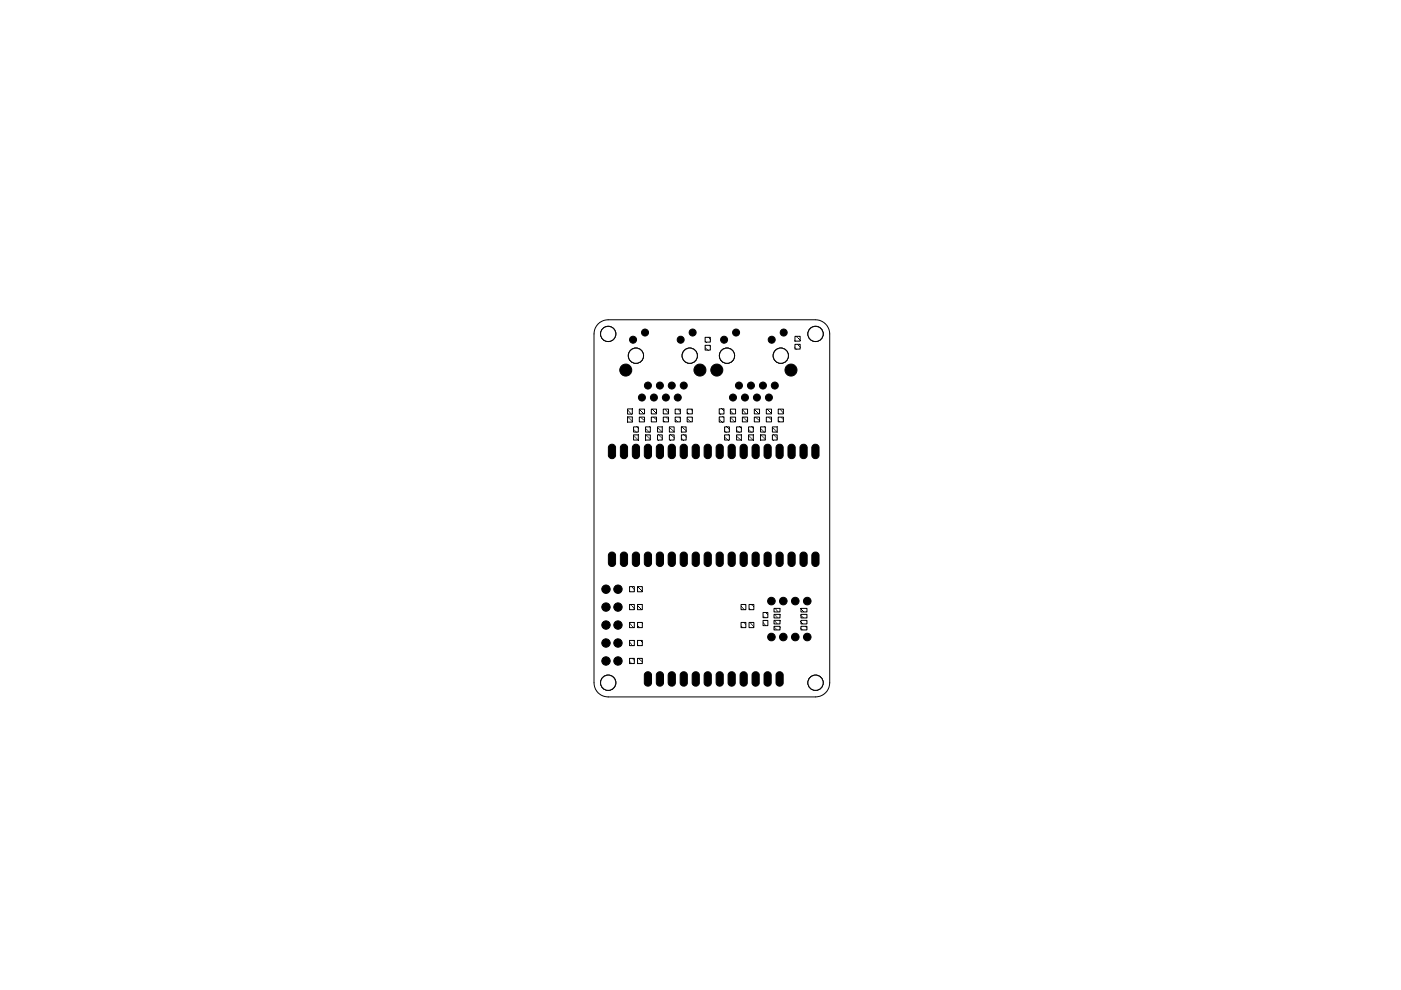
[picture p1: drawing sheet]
<svg xmlns="http://www.w3.org/2000/svg" width="297mm" height="210mm" viewBox="0 0 297 210" stroke-linecap="round" stroke-linejoin="round" font-family="sans-serif">
<g fill="#000" stroke="#000" stroke-width=".21">
<circle cx="128.9" cy="70.8" r="1.61"/>
<circle cx="132.7" cy="78.5" r="1.27"/>
<circle cx="134.2" cy="72" r=".74"/>
<circle cx="134.8" cy="75.4" r="1.61"/>
<circle cx="136.8" cy="70.5" r=".74"/>
<circle cx="144.3" cy="72" r=".74"/>
<circle cx="146.2" cy="75.4" r="1.61"/>
<circle cx="146.9" cy="70.5" r=".74"/>
<circle cx="148.4" cy="78.5" r="1.27"/>
<circle cx="152" cy="78.5" r="1.27"/>
<circle cx="153.5" cy="72" r=".74"/>
<circle cx="154.1" cy="75.4" r="1.61"/>
<circle cx="156.1" cy="70.5" r=".74"/>
<circle cx="163.6" cy="72" r=".74"/>
<circle cx="165.5" cy="75.4" r="1.61"/>
<circle cx="166.2" cy="70.5" r=".74"/>
<circle cx="167.7" cy="78.5" r="1.27"/>
<circle cx="172.9" cy="70.8" r="1.61"/>
<circle cx="136.1" cy="84.3" r=".74"/>
<circle cx="137.4" cy="81.7" r=".74"/>
<circle cx="138.6" cy="84.3" r=".74"/>
<circle cx="139.9" cy="81.7" r=".74"/>
<circle cx="141.2" cy="84.3" r=".74"/>
<circle cx="142.4" cy="81.7" r=".74"/>
<circle cx="143.7" cy="84.3" r=".74"/>
<circle cx="145" cy="81.7" r=".74"/>
<circle cx="155.4" cy="84.3" r=".74"/>
<circle cx="156.7" cy="81.7" r=".74"/>
<circle cx="157.9" cy="84.3" r=".74"/>
<circle cx="159.2" cy="81.7" r=".74"/>
<circle cx="160.5" cy="84.3" r=".74"/>
<circle cx="161.8" cy="81.7" r=".74"/>
<circle cx="163" cy="84.3" r=".74"/>
<circle cx="164.3" cy="81.7" r=".74"/>
<circle cx="128.5" cy="124.9" r=".89"/>
<circle cx="128.5" cy="128.7" r=".89"/>
<circle cx="128.5" cy="132.5" r=".89"/>
<circle cx="128.5" cy="136.3" r=".89"/>
<circle cx="131" cy="128.7" r=".89"/>
<circle cx="131" cy="132.5" r=".89"/>
<circle cx="131" cy="136.3" r=".89"/>
<circle cx="131" cy="124.9" r=".89"/>
<circle cx="163.6" cy="127.4" r=".8"/>
<circle cx="163.6" cy="135.1" r=".8"/>
<circle cx="166.1" cy="127.4" r=".8"/>
<circle cx="166.1" cy="135.1" r=".8"/>
<circle cx="168.6" cy="135.1" r=".8"/>
<circle cx="168.6" cy="127.4" r=".8"/>
<circle cx="171.2" cy="135.1" r=".8"/>
<circle cx="171.2" cy="127.4" r=".8"/>
<circle cx="128.5" cy="140.1" r=".89"/>
<circle cx="128.9" cy="144.8" r="1.61"/>
<circle cx="131" cy="140.1" r=".89"/>
<circle cx="172.9" cy="144.8" r="1.61"/>
</g>
<g fill="#000" stroke="#000" stroke-width=".21">
<path d="M149.5 73.2h1.1v1h-1.1zM149.5 71.5h1.1v1h-1.1zM168.6 73h1.1v1h-1.1zM168.6 71.3h1.1v1h-1.1zM129.1 94.5a.77 .77 0 0 1 .8-.3 .77 .77 0 0 1 .6 .6v1.8a.77 .77 0 0 1-.7 .6 .77 .77 0 0 1-.8-.6v-1.8zM131.7 94.5a.77 .77 0 0 1 .8-.3 .77 .77 0 0 1 .6 .6v1.8a.77 .77 0 0 1-.8 .6 .77 .77 0 0 1-.8-.6v-1.8zM133.1 86.7h1v1.1h-1zM133.1 88.4h1v1.1h-1zM134.3 92.2h1v1.1h-1zM134.3 90.5h1v1.1h-1zM135.6 88.4h1.1v1.1h-1.1zM135.6 86.7h1.1v1.1h-1.1z"/>
<path d="M134.2 94.5a.77 .77 0 0 1 .8-.3 .77 .77 0 0 1 .6 .6v1.8a.77 .77 0 0 1-.8 .6 .77 .77 0 0 1-.7-.6v-1.8zM136.9 92.2h1v1.1h-1zM136.9 90.5h1v1.1h-1zM138.1 88.4h1.1v1.1h-1.1zM138.1 86.7h1.1v1.1h-1.1zM136.8 94.5a.77 .77 0 0 1 .8-.3 .77 .77 0 0 1 .5 .6v1.8a.77 .77 0 0 1-.7 .6 .77 .77 0 0 1-.8-.6v-1.8zM139.4 92.2h1v1.1h-1zM139.4 90.5h1v1.1h-1zM140.6 88.4h1.1v1.1h-1.1zM140.6 86.7h1.1v1.1h-1.1zM139.3 94.5a.77 .77 0 0 1 .8-.3 .77 .77 0 0 1 .6 .6v1.8a.77 .77 0 0 1-.8 .6 .77 .77 0 0 1-.8-.6v-1.8zM141.9 92.2h1v1.1h-1z"/>
<path d="M141.9 90.5h1v1.1h-1zM143.2 88.4h1.1v1.1h-1.1zM143.2 86.7h1.1v1.1h-1.1zM141.8 94.5a.77 .77 0 0 1 .8-.3 .77 .77 0 0 1 .6 .6v1.8a.77 .77 0 0 1-.8 .6 .77 .77 0 0 1-.7-.6v-1.8zM144.5 92.2h1v1.1h-1zM144.5 90.5h1v1.1h-1zM145.7 88.4h1.1v1.1h-1.1zM145.7 86.7h1.1v1.1h-1.1zM144.4 94.5a.77 .77 0 0 1 .8-.3 .77 .77 0 0 1 .5 .6v1.8a.77 .77 0 0 1-.7 .6 .77 .77 0 0 1-.8-.6v-1.8zM146.9 94.5a.77 .77 0 0 1 .8-.3 .77 .77 0 0 1 .6 .6v1.8a.77 .77 0 0 1-.8 .6 .77 .77 0 0 1-.8-.6v-1.8zM149.4 94.5a.77 .77 0 0 1 .8-.3 .77 .77 0 0 1 .6 .6v1.8a.77 .77 0 0 1-.7 .6 .77 .77 0 0 1-.8-.6v-1.8zM152.5 86.7h1v1.1h-1z"/>
<path d="M152.5 88.4h1v1.1h-1zM152 94.5a.77 .77 0 0 1 .8-.3 .77 .77 0 0 1 .6 .6v1.8a.77 .77 0 0 1-.8 .6 .77 .77 0 0 1-.8-.6v-1.8zM153.6 92.2h1v1.1h-1zM153.6 90.5h1v1.1h-1zM154.9 88.4h1.1v1.1h-1.1zM154.9 86.7h1.1v1.1h-1.1zM154.5 94.5a.77 .77 0 0 1 .8-.3 .77 .77 0 0 1 .6 .6v1.8a.77 .77 0 0 1-.8 .6 .77 .77 0 0 1-.7-.6v-1.8zM156.2 92.2h1v1.1h-1zM156.2 90.5h1v1.1h-1zM157.4 88.4h1.1v1.1h-1.1zM157.4 86.7h1.1v1.1h-1.1zM157.1 94.5a.77 .77 0 0 1 .8-.3 .77 .77 0 0 1 .5 .6v1.8a.77 .77 0 0 1-.7 .6 .77 .77 0 0 1-.8-.6v-1.8z"/>
<path d="M158.7 92.2h1v1.1h-1zM158.7 90.5h1v1.1h-1zM159.9 88.4h1.1v1.1h-1.1zM159.9 86.7h1.1v1.1h-1.1zM159.6 94.5a.77 .77 0 0 1 .8-.3 .77 .77 0 0 1 .6 .6v1.8a.77 .77 0 0 1-.8 .6 .77 .77 0 0 1-.8-.6v-1.8zM161.2 92.2h1.1v1.1h-1.1zM161.2 90.5h1.1v1.1h-1.1zM162.5 88.4h1.1v1.1h-1.1zM162.5 86.7h1.1v1.1h-1.1zM162.1 94.5a.77 .77 0 0 1 .8-.3 .77 .77 0 0 1 .6 .6v1.8a.77 .77 0 0 1-.7 .6 .77 .77 0 0 1-.8-.6v-1.8zM163.8 92.2h1v1.1h-1zM163.8 90.5h1v1.1h-1z"/>
<path d="M165 88.4h1.1v1.1h-1.1zM165 86.7h1.1v1.1h-1.1zM164.7 94.5a.77 .77 0 0 1 .8-.3 .77 .77 0 0 1 .6 .6v1.8a.77 .77 0 0 1-.8 .6 .77 .77 0 0 1-.8-.6v-1.8zM167.2 94.5a.77 .77 0 0 1 .8-.3 .77 .77 0 0 1 .6 .6v1.8a.77 .77 0 0 1-.8 .6 .77 .77 0 0 1-.7-.6v-1.8zM169.8 94.5a.77 .77 0 0 1 .8-.3 .77 .77 0 0 1 .5 .6v1.8a.77 .77 0 0 1-.7 .6 .77 .77 0 0 1-.8-.6v-1.8zM172.3 94.5a.77 .77 0 0 1 .8-.3 .77 .77 0 0 1 .6 .6v1.8a.77 .77 0 0 1-.8 .6 .77 .77 0 0 1-.8-.6v-1.8zM129.1 117.3a.77 .77 0 0 1 .8-.2 .77 .77 0 0 1 .6 .6v1.7a.77 .77 0 0 1-.7 .7 .77 .77 0 0 1-.8-.7v-1.7zM131.7 117.3a.77 .77 0 0 1 .8-.2 .77 .77 0 0 1 .6 .6v1.7a.77 .77 0 0 1-.8 .7 .77 .77 0 0 1-.8-.7v-1.7zM134.2 117.3a.77 .77 0 0 1 .8-.2 .77 .77 0 0 1 .6 .6v1.7a.77 .77 0 0 1-.8 .7 .77 .77 0 0 1-.7-.7v-1.7zM136.8 117.3a.77 .77 0 0 1 .8-.2 .77 .77 0 0 1 .5 .6v1.7a.77 .77 0 0 1-.7 .7 .77 .77 0 0 1-.8-.7v-1.7zM139.3 117.3a.77 .77 0 0 1 .8-.2 .77 .77 0 0 1 .6 .6v1.7a.77 .77 0 0 1-.8 .7 .77 .77 0 0 1-.8-.7v-1.7zM141.8 117.3a.77 .77 0 0 1 .8-.2 .77 .77 0 0 1 .6 .6v1.7a.77 .77 0 0 1-.8 .7 .77 .77 0 0 1-.7-.7v-1.7z"/>
<path d="M144.4 117.3a.77 .77 0 0 1 .8-.2 .77 .77 0 0 1 .5 .6v1.7a.77 .77 0 0 1-.7 .7 .77 .77 0 0 1-.8-.7v-1.7zM146.9 117.3a.77 .77 0 0 1 .8-.2 .77 .77 0 0 1 .6 .6v1.7a.77 .77 0 0 1-.8 .7 .77 .77 0 0 1-.8-.7v-1.7zM149.4 117.3a.77 .77 0 0 1 .8-.2 .77 .77 0 0 1 .6 .6v1.7a.77 .77 0 0 1-.7 .7 .77 .77 0 0 1-.8-.7v-1.7zM152 117.3a.77 .77 0 0 1 .8-.2 .77 .77 0 0 1 .6 .6v1.7a.77 .77 0 0 1-.8 .7 .77 .77 0 0 1-.8-.7v-1.7zM154.5 117.3a.77 .77 0 0 1 .8-.2 .77 .77 0 0 1 .6 .6v1.7a.77 .77 0 0 1-.8 .7 .77 .77 0 0 1-.7-.7v-1.7zM157.1 117.3a.77 .77 0 0 1 .8-.2 .77 .77 0 0 1 .5 .6v1.7a.77 .77 0 0 1-.7 .7 .77 .77 0 0 1-.8-.7v-1.7zM159.6 117.3a.77 .77 0 0 1 .8-.2 .77 .77 0 0 1 .6 .6v1.7a.77 .77 0 0 1-.8 .7 .77 .77 0 0 1-.8-.7v-1.7zM162.1 117.3a.77 .77 0 0 1 .8-.2 .77 .77 0 0 1 .6 .6v1.7a.77 .77 0 0 1-.7 .7 .77 .77 0 0 1-.8-.7v-1.7zM164.7 117.3a.77 .77 0 0 1 .8-.2 .77 .77 0 0 1 .6 .6v1.7a.77 .77 0 0 1-.8 .7 .77 .77 0 0 1-.8-.7v-1.7zM167.2 117.3a.77 .77 0 0 1 .8-.2 .77 .77 0 0 1 .6 .6v1.7a.77 .77 0 0 1-.8 .7 .77 .77 0 0 1-.7-.7v-1.7zM169.8 117.3a.77 .77 0 0 1 .8-.2 .77 .77 0 0 1 .5 .6v1.7a.77 .77 0 0 1-.7 .7 .77 .77 0 0 1-.8-.7v-1.7zM172.3 117.3a.77 .77 0 0 1 .8-.2 .77 .77 0 0 1 .6 .6v1.7a.77 .77 0 0 1-.8 .7 .77 .77 0 0 1-.8-.7v-1.7z"/>
<path d="M133.5 124.4h1v1.1h-1zM133.5 128.2h1v1.1h-1zM133.5 132h1v1.1h-1zM133.5 135.8h1v1.1h-1zM133.5 139.6h1v1.1h-1zM135.2 124.4h1v1.1h-1zM135.2 128.2h1v1.1h-1zM135.2 132h1v1.1h-1zM135.2 135.8h1v1.1h-1zM135.2 139.6h1v1.1h-1zM157.1 128.2h1v1.1h-1zM157.1 132h1v1.1h-1z"/>
<path d="M158.8 128.2h1v1.1h-1zM158.8 132h1v1.1h-1zM161.8 131.6h1v1.1h-1zM161.8 129.9h1v1.1h-1zM164.1 131.5h1.3v.8h-1.3zM164.1 132.8h1.3v.8h-1.3zM164.1 130.3h1.3v.7h-1.3zM164.1 129h1.3v.8h-1.3zM169.8 131.5h1.3v.8h-1.3zM169.8 132.8h1.3v.8h-1.3zM169.8 130.3h1.3v.7h-1.3zM169.8 129h1.3v.8h-1.3z"/>
<path d="M136.8 142.7a.77 .77 0 0 1 .8-.3 .77 .77 0 0 1 .5 .7v1.7a.77 .77 0 0 1-.7 .7 .77 .77 0 0 1-.8-.7v-1.7zM139.3 142.7a.77 .77 0 0 1 .8-.3 .77 .77 0 0 1 .6 .7v1.7a.77 .77 0 0 1-.8 .7 .77 .77 0 0 1-.8-.7v-1.7zM141.8 142.7a.77 .77 0 0 1 .8-.3 .77 .77 0 0 1 .6 .7v1.7a.77 .77 0 0 1-.8 .7 .77 .77 0 0 1-.7-.7v-1.7zM144.4 142.7a.77 .77 0 0 1 .8-.3 .77 .77 0 0 1 .5 .7v1.7a.77 .77 0 0 1-.7 .7 .77 .77 0 0 1-.8-.7v-1.7zM146.9 142.7a.77 .77 0 0 1 .8-.3 .77 .77 0 0 1 .6 .7v1.7a.77 .77 0 0 1-.8 .7 .77 .77 0 0 1-.8-.7v-1.7zM149.4 142.7a.77 .77 0 0 1 .8-.3 .77 .77 0 0 1 .6 .7v1.7a.77 .77 0 0 1-.7 .7 .77 .77 0 0 1-.8-.7v-1.7zM152 142.7a.77 .77 0 0 1 .8-.3 .77 .77 0 0 1 .6 .7v1.7a.77 .77 0 0 1-.8 .7 .77 .77 0 0 1-.8-.7v-1.7zM154.5 142.7a.77 .77 0 0 1 .8-.3 .77 .77 0 0 1 .6 .7v1.7a.77 .77 0 0 1-.8 .7 .77 .77 0 0 1-.7-.7v-1.7zM157.1 142.7a.77 .77 0 0 1 .8-.3 .77 .77 0 0 1 .5 .7v1.7a.77 .77 0 0 1-.7 .7 .77 .77 0 0 1-.8-.7v-1.7zM159.6 142.7a.77 .77 0 0 1 .8-.3 .77 .77 0 0 1 .6 .7v1.7a.77 .77 0 0 1-.8 .7 .77 .77 0 0 1-.8-.7v-1.7zM162.1 142.7a.77 .77 0 0 1 .8-.3 .77 .77 0 0 1 .6 .7v1.7a.77 .77 0 0 1-.7 .7 .77 .77 0 0 1-.8-.7v-1.7zM164.7 142.7a.77 .77 0 0 1 .8-.3 .77 .77 0 0 1 .6 .7v1.7a.77 .77 0 0 1-.8 .7 .77 .77 0 0 1-.8-.7v-1.7z"/>
</g>
<g fill="none" stroke="#000" stroke-width=".21">
<path d="M126.8 68.7l1.2-.8 .9-.1h44a3 3 0 0 1 3 3v74a3 3 0 0 1-3 3h-44a2.96 2.96 0 0 1-3-3v-74l.4-1.4z"/>
<circle cx="128.9" cy="70.8" r="1.61"/>
</g>
<circle cx="128.9" cy="70.8" r="1.61" fill="#fff" stroke="#000" stroke-width=".21"/>
<circle cx="172.9" cy="70.8" r="1.61" fill="none" stroke="#000" stroke-width=".21"/>
<circle cx="172.9" cy="70.8" r="1.61" fill="#fff" stroke="#000" stroke-width=".21"/>
<circle cx="128.9" cy="144.8" r="1.61" fill="none" stroke="#000" stroke-width=".21"/>
<circle cx="128.9" cy="144.8" r="1.61" fill="#fff" stroke="#000" stroke-width=".21"/>
<circle cx="172.9" cy="144.8" r="1.61" fill="none" stroke="#000" stroke-width=".21"/>
<circle cx="172.9" cy="144.8" r="1.61" fill="#fff" stroke="#000" stroke-width=".21"/>
<circle cx="165.5" cy="75.4" r="1.61" fill="none" stroke="#000" stroke-width=".21"/>
<circle cx="165.5" cy="75.4" r="1.61" fill="#fff" stroke="#000" stroke-width=".21"/>
<circle cx="154.1" cy="75.4" r="1.61" fill="none" stroke="#000" stroke-width=".21"/>
<circle cx="154.1" cy="75.4" r="1.61" fill="#fff" stroke="#000" stroke-width=".21"/>
<circle cx="146.2" cy="75.4" r="1.61" fill="none" stroke="#000" stroke-width=".21"/>
<circle cx="146.2" cy="75.4" r="1.61" fill="#fff" stroke="#000" stroke-width=".21"/>
<circle cx="134.8" cy="75.4" r="1.61" fill="none" stroke="#000" stroke-width=".21"/>
<circle cx="134.8" cy="75.4" r="1.61" fill="#fff" stroke="#000" stroke-width=".21"/>
</svg>
